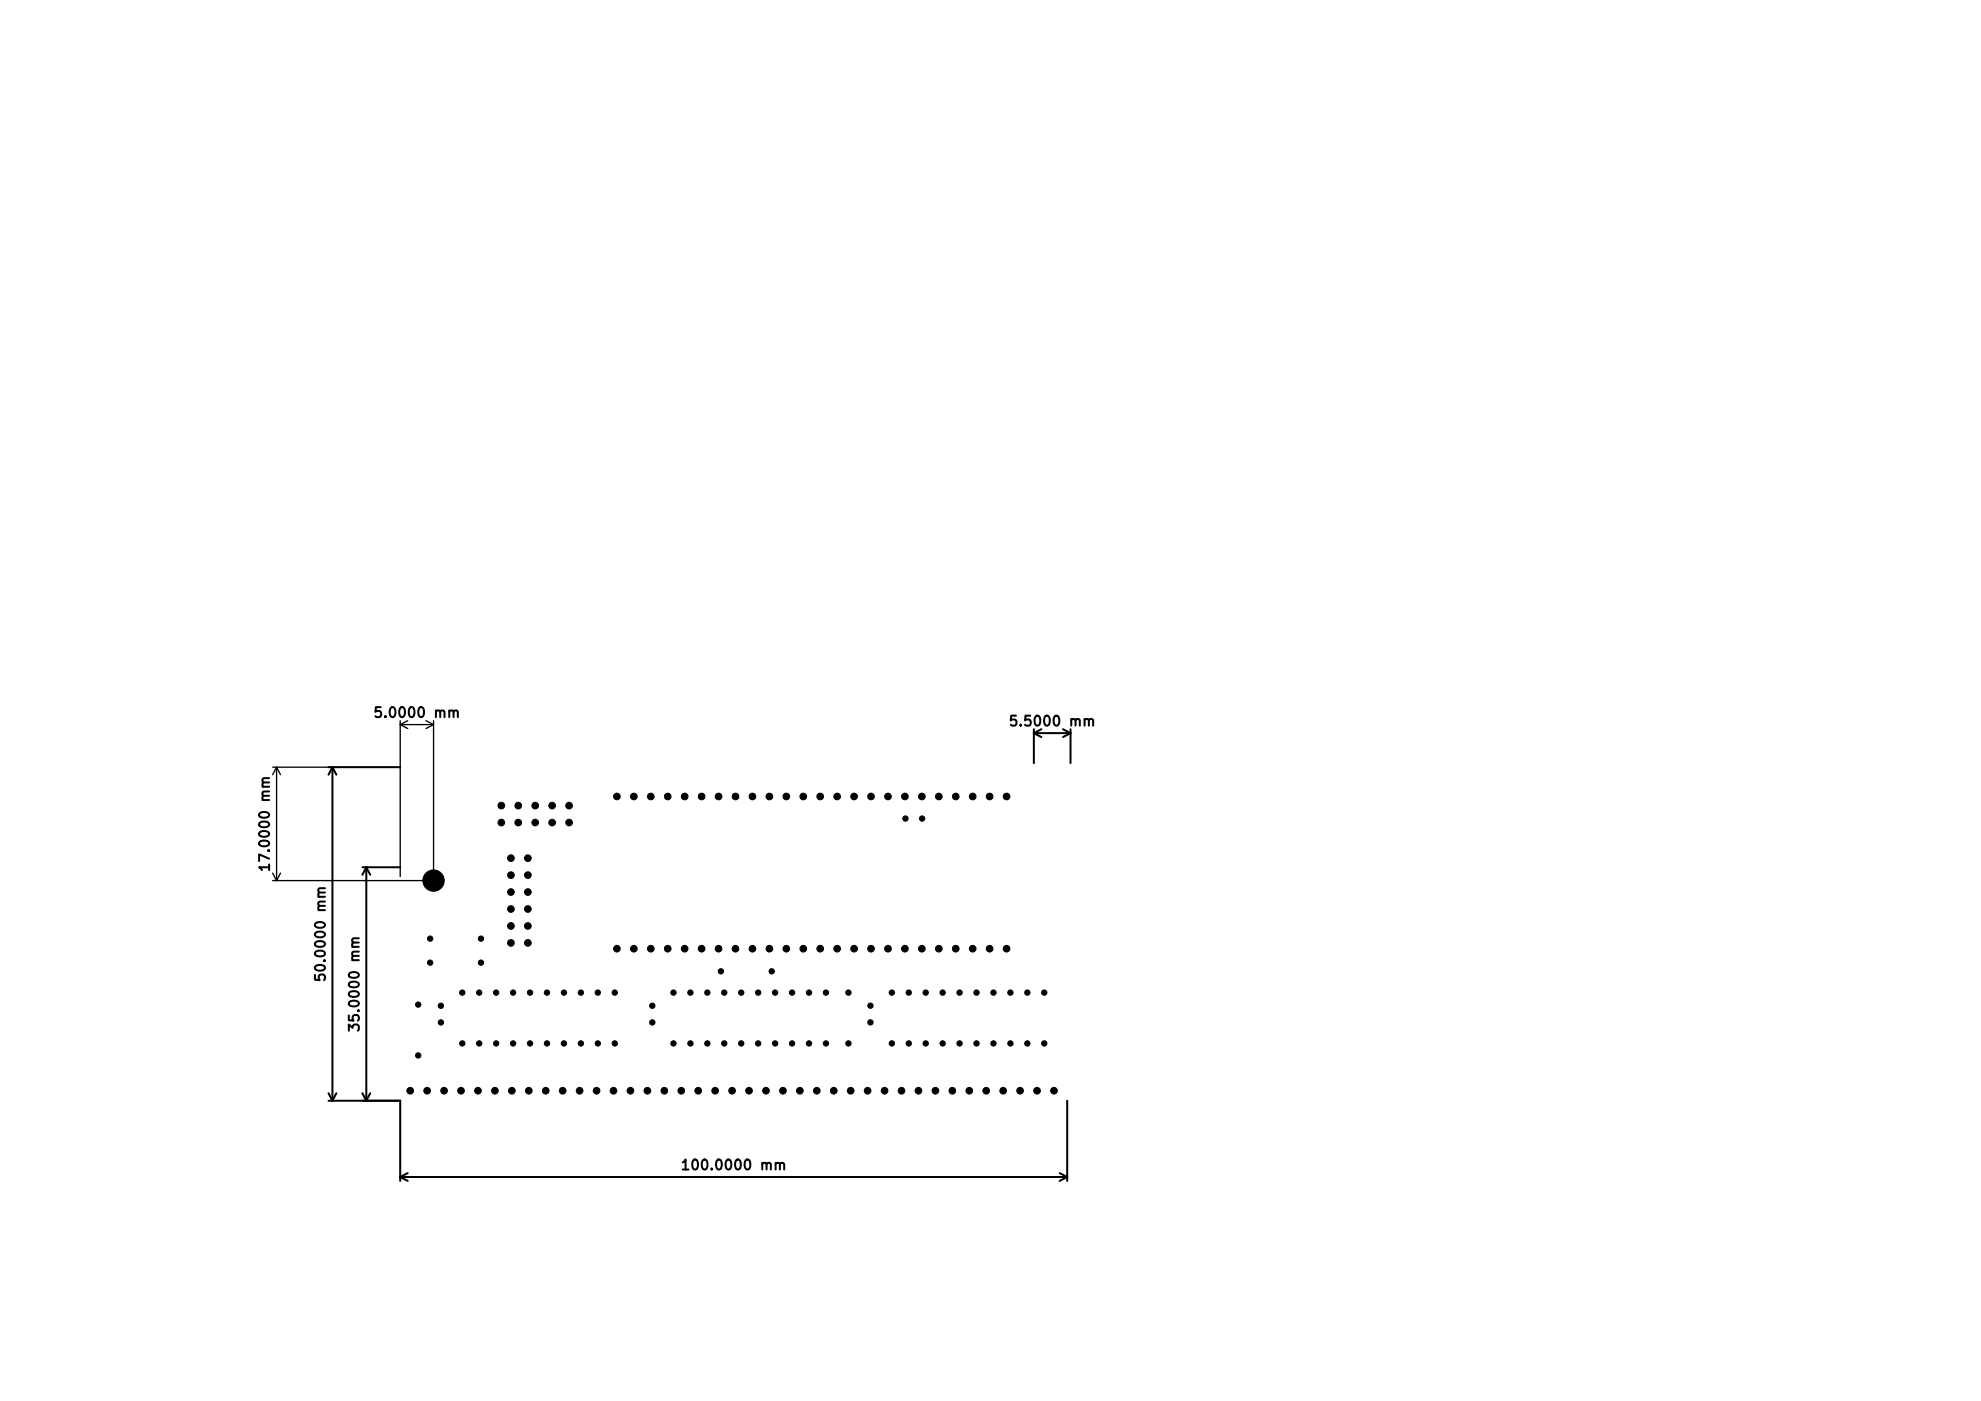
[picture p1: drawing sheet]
<svg xmlns="http://www.w3.org/2000/svg" width="297mm" height="210mm" viewBox="0 0 297 210" stroke-linecap="round" stroke-linejoin="round" font-family="sans-serif">
<defs><g id="words">
<g font-size="1.5">
<text x="55.8" y="107.9">5.0000 mm</text>
<text x="151.1" y="109.2">5.5000 mm</text>
<text x="40.8" y="130.9" transform="rotate(-90 40.8 130.9)">17.0000 mm</text>
<text x="49.2" y="147.4" transform="rotate(-90 49.2 147.4)">50.0000 mm</text>
<text x="54.3" y="154.9" transform="rotate(-90 54.3 154.9)">35.0000 mm</text>
<text x="101.9" y="175.8">100.0000 mm</text>
</g>
</g></defs>
<g fill="none" stroke="#000" stroke-width=".3">
<path d="M49.3 115h10.7M49.8 115v50M49.8 115l.6 1.1M49.8 115l-.5 1.1M155 109.3v5.1M155 109.9h5.5M155 109.9l1.1 .6M156.1 109.3l-1.1 .6M159.4 109.3l1.1 .6M160.5 109.3v5.1M160.5 109.9l-1.1 .6M54.3 130h5.7"/>
<path d="M54.9 130v35M54.9 130l.6 1.1M54.9 130l-.6 1.1M49.3 163.9l.5 1.1M49.3 165h10.7v12M50.4 163.9l-.6 1.1M54.3 163.9l.6 1.1M55.5 163.9l-.6 1.1M60 176.4h100M60 176.4l1.1 .6M61.1 175.8l-1.1 .6M158.9 175.8l1.1 .6"/>
<path d="M160 165v12M160 176.4l-1.1 .6"/>
</g>
<g fill="none" stroke="#000" stroke-width=".2">
<path d="M40.9 115h18.6M41.5 115v17M41.5 115l.6 1.1M41.5 115l-.6 1.1M60 108v23.4M60 108.6h5M60 108.6l1.1 .6M61.1 108l-1.1 .6M63.9 108l1.1 .6M65 108v23.5M65 108.6l-1.1 .6M40.9 130.9l.6 1.1"/>
<path d="M40.9 132h23.6M42.1 130.9l-.6 1.1"/>
</g>
<g fill="#000" stroke="#000" stroke-width=".15">
<circle cx="92.5" cy="119.4" r=".5"/>
<circle cx="95" cy="119.4" r=".5"/>
<circle cx="97.6" cy="119.4" r=".5"/>
<circle cx="100.1" cy="119.4" r=".5"/>
<circle cx="102.6" cy="119.4" r=".5"/>
<circle cx="105.2" cy="119.4" r=".5"/>
<circle cx="107.7" cy="119.4" r=".5"/>
<circle cx="110.3" cy="119.4" r=".5"/>
<circle cx="112.8" cy="119.4" r=".5"/>
<circle cx="115.3" cy="119.4" r=".5"/>
<circle cx="117.9" cy="119.4" r=".5"/>
<circle cx="120.4" cy="119.4" r=".5"/>
<circle cx="123" cy="119.4" r=".5"/>
<circle cx="125.5" cy="119.4" r=".5"/>
<circle cx="128" cy="119.4" r=".5"/>
<circle cx="130.6" cy="119.4" r=".5"/>
<circle cx="133.1" cy="119.4" r=".5"/>
<circle cx="135.7" cy="119.4" r=".5"/>
<circle cx="138.2" cy="119.4" r=".5"/>
<circle cx="140.7" cy="119.4" r=".5"/>
<circle cx="143.3" cy="119.4" r=".5"/>
<circle cx="145.8" cy="119.4" r=".5"/>
<circle cx="148.4" cy="119.4" r=".5"/>
<circle cx="150.9" cy="119.4" r=".5"/>
<circle cx="65" cy="132" r="1.6"/>
<circle cx="75.2" cy="120.8" r=".5"/>
<circle cx="75.2" cy="123.3" r=".5"/>
<circle cx="76.6" cy="138.8" r=".5"/>
<circle cx="76.6" cy="136.3" r=".5"/>
<circle cx="76.6" cy="131.2" r=".5"/>
<circle cx="76.6" cy="133.7" r=".5"/>
<circle cx="76.6" cy="128.6" r=".5"/>
<circle cx="77.7" cy="120.8" r=".5"/>
<circle cx="77.7" cy="123.3" r=".5"/>
<circle cx="79.1" cy="128.6" r=".5"/>
<circle cx="79.1" cy="133.7" r=".5"/>
<circle cx="79.1" cy="131.2" r=".5"/>
<circle cx="79.1" cy="138.8" r=".5"/>
<circle cx="79.1" cy="136.3" r=".5"/>
<circle cx="80.2" cy="120.8" r=".5"/>
<circle cx="80.2" cy="123.3" r=".5"/>
<circle cx="82.8" cy="123.3" r=".5"/>
<circle cx="82.8" cy="120.8" r=".5"/>
<circle cx="85.3" cy="123.3" r=".5"/>
<circle cx="85.3" cy="120.8" r=".5"/>
<circle cx="135.8" cy="122.7" r=".4"/>
<circle cx="138.3" cy="122.7" r=".4"/>
<circle cx="62.7" cy="158.2" r=".4"/>
<circle cx="62.7" cy="150.6" r=".4"/>
<circle cx="64.5" cy="140.7" r=".4"/>
<circle cx="64.5" cy="144.3" r=".4"/>
<circle cx="66.1" cy="150.8" r=".4"/>
<circle cx="66.1" cy="153.3" r=".4"/>
<circle cx="69.3" cy="156.4" r=".4"/>
<circle cx="69.3" cy="148.8" r=".4"/>
<circle cx="71.8" cy="156.4" r=".4"/>
<circle cx="71.8" cy="148.8" r=".4"/>
<circle cx="72.1" cy="140.7" r=".4"/>
<circle cx="72.1" cy="144.3" r=".4"/>
<circle cx="74.4" cy="148.8" r=".4"/>
<circle cx="74.4" cy="156.4" r=".4"/>
<circle cx="76.6" cy="141.3" r=".5"/>
<circle cx="76.9" cy="156.4" r=".4"/>
<circle cx="76.9" cy="148.8" r=".4"/>
<circle cx="79.1" cy="141.3" r=".5"/>
<circle cx="79.5" cy="156.4" r=".4"/>
<circle cx="79.5" cy="148.8" r=".4"/>
<circle cx="82" cy="148.8" r=".4"/>
<circle cx="82" cy="156.4" r=".4"/>
<circle cx="84.5" cy="148.8" r=".4"/>
<circle cx="84.5" cy="156.4" r=".4"/>
<circle cx="87.1" cy="148.8" r=".4"/>
<circle cx="87.1" cy="156.4" r=".4"/>
<circle cx="89.6" cy="148.8" r=".4"/>
<circle cx="89.6" cy="156.4" r=".4"/>
<circle cx="92.2" cy="156.4" r=".4"/>
<circle cx="92.2" cy="148.8" r=".4"/>
<circle cx="92.5" cy="142.2" r=".5"/>
<circle cx="95" cy="142.2" r=".5"/>
<circle cx="97.6" cy="142.2" r=".5"/>
<circle cx="97.8" cy="150.8" r=".4"/>
<circle cx="97.8" cy="153.3" r=".4"/>
<circle cx="100.1" cy="142.2" r=".5"/>
<circle cx="101" cy="156.4" r=".4"/>
<circle cx="101" cy="148.8" r=".4"/>
<circle cx="102.6" cy="142.2" r=".5"/>
<circle cx="103.5" cy="148.8" r=".4"/>
<circle cx="103.5" cy="156.4" r=".4"/>
<circle cx="105.2" cy="142.2" r=".5"/>
<circle cx="106" cy="156.4" r=".4"/>
<circle cx="106" cy="148.8" r=".4"/>
<circle cx="107.7" cy="142.2" r=".5"/>
<circle cx="108.1" cy="145.6" r=".4"/>
<circle cx="108.6" cy="156.4" r=".4"/>
<circle cx="108.6" cy="148.8" r=".4"/>
<circle cx="110.3" cy="142.2" r=".5"/>
<circle cx="111.1" cy="148.8" r=".4"/>
<circle cx="111.1" cy="156.4" r=".4"/>
<circle cx="112.8" cy="142.2" r=".5"/>
<circle cx="113.7" cy="156.4" r=".4"/>
<circle cx="113.7" cy="148.8" r=".4"/>
<circle cx="115.3" cy="142.2" r=".5"/>
<circle cx="115.7" cy="145.6" r=".4"/>
<circle cx="116.2" cy="156.4" r=".4"/>
<circle cx="116.2" cy="148.8" r=".4"/>
<circle cx="117.9" cy="142.2" r=".5"/>
<circle cx="118.7" cy="148.8" r=".4"/>
<circle cx="118.7" cy="156.4" r=".4"/>
<circle cx="120.4" cy="142.2" r=".5"/>
<circle cx="121.3" cy="156.4" r=".4"/>
<circle cx="121.3" cy="148.8" r=".4"/>
<circle cx="123" cy="142.2" r=".5"/>
<circle cx="123.8" cy="156.4" r=".4"/>
<circle cx="123.8" cy="148.8" r=".4"/>
<circle cx="125.5" cy="142.2" r=".5"/>
<circle cx="127.2" cy="148.8" r=".4"/>
<circle cx="127.2" cy="156.4" r=".4"/>
<circle cx="128" cy="142.2" r=".5"/>
<circle cx="130.5" cy="153.3" r=".4"/>
<circle cx="130.5" cy="150.8" r=".4"/>
<circle cx="130.6" cy="142.2" r=".5"/>
<circle cx="133.1" cy="142.2" r=".5"/>
<circle cx="133.7" cy="156.4" r=".4"/>
<circle cx="133.7" cy="148.8" r=".4"/>
<circle cx="135.7" cy="142.2" r=".5"/>
<circle cx="136.2" cy="148.8" r=".4"/>
<circle cx="136.2" cy="156.4" r=".4"/>
<circle cx="138.2" cy="142.2" r=".5"/>
<circle cx="138.8" cy="156.4" r=".4"/>
<circle cx="138.8" cy="148.8" r=".4"/>
<circle cx="140.7" cy="142.2" r=".5"/>
<circle cx="141.3" cy="156.4" r=".4"/>
<circle cx="141.3" cy="148.8" r=".4"/>
<circle cx="143.3" cy="142.2" r=".5"/>
<circle cx="143.9" cy="156.4" r=".4"/>
<circle cx="143.9" cy="148.8" r=".4"/>
<circle cx="145.8" cy="142.2" r=".5"/>
<circle cx="146.4" cy="148.8" r=".4"/>
<circle cx="146.4" cy="156.4" r=".4"/>
<circle cx="148.4" cy="142.2" r=".5"/>
<circle cx="148.9" cy="156.4" r=".4"/>
<circle cx="148.9" cy="148.8" r=".4"/>
<circle cx="150.9" cy="142.2" r=".5"/>
<circle cx="151.5" cy="156.4" r=".4"/>
<circle cx="151.5" cy="148.8" r=".4"/>
<circle cx="154" cy="156.4" r=".4"/>
<circle cx="154" cy="148.8" r=".4"/>
<circle cx="156.6" cy="156.4" r=".4"/>
<circle cx="156.6" cy="148.8" r=".4"/>
<circle cx="61.5" cy="163.5" r=".5"/>
<circle cx="64" cy="163.5" r=".5"/>
<circle cx="66.6" cy="163.5" r=".5"/>
<circle cx="69.1" cy="163.5" r=".5"/>
<circle cx="71.7" cy="163.5" r=".5"/>
<circle cx="74.2" cy="163.5" r=".5"/>
<circle cx="76.7" cy="163.5" r=".5"/>
<circle cx="79.3" cy="163.5" r=".5"/>
<circle cx="81.8" cy="163.5" r=".5"/>
<circle cx="84.4" cy="163.5" r=".5"/>
<circle cx="86.9" cy="163.5" r=".5"/>
<circle cx="89.4" cy="163.5" r=".5"/>
<circle cx="92" cy="163.5" r=".5"/>
<circle cx="94.5" cy="163.5" r=".5"/>
<circle cx="97.1" cy="163.5" r=".5"/>
<circle cx="99.6" cy="163.5" r=".5"/>
<circle cx="102.1" cy="163.5" r=".5"/>
<circle cx="104.7" cy="163.5" r=".5"/>
<circle cx="107.2" cy="163.5" r=".5"/>
<circle cx="109.8" cy="163.5" r=".5"/>
<circle cx="112.3" cy="163.5" r=".5"/>
<circle cx="114.8" cy="163.5" r=".5"/>
<circle cx="117.4" cy="163.5" r=".5"/>
<circle cx="119.9" cy="163.5" r=".5"/>
<circle cx="122.5" cy="163.5" r=".5"/>
<circle cx="125" cy="163.5" r=".5"/>
<circle cx="127.5" cy="163.5" r=".5"/>
<circle cx="130.1" cy="163.5" r=".5"/>
<circle cx="132.6" cy="163.5" r=".5"/>
<circle cx="135.2" cy="163.5" r=".5"/>
<circle cx="137.7" cy="163.5" r=".5"/>
<circle cx="140.2" cy="163.5" r=".5"/>
<circle cx="142.8" cy="163.5" r=".5"/>
<circle cx="145.3" cy="163.5" r=".5"/>
<circle cx="147.9" cy="163.5" r=".5"/>
<circle cx="150.4" cy="163.5" r=".5"/>
<circle cx="152.9" cy="163.5" r=".5"/>
<circle cx="155.5" cy="163.5" r=".5"/>
<circle cx="158" cy="163.5" r=".5"/>
</g>
<use href="#words"/>
</svg>
